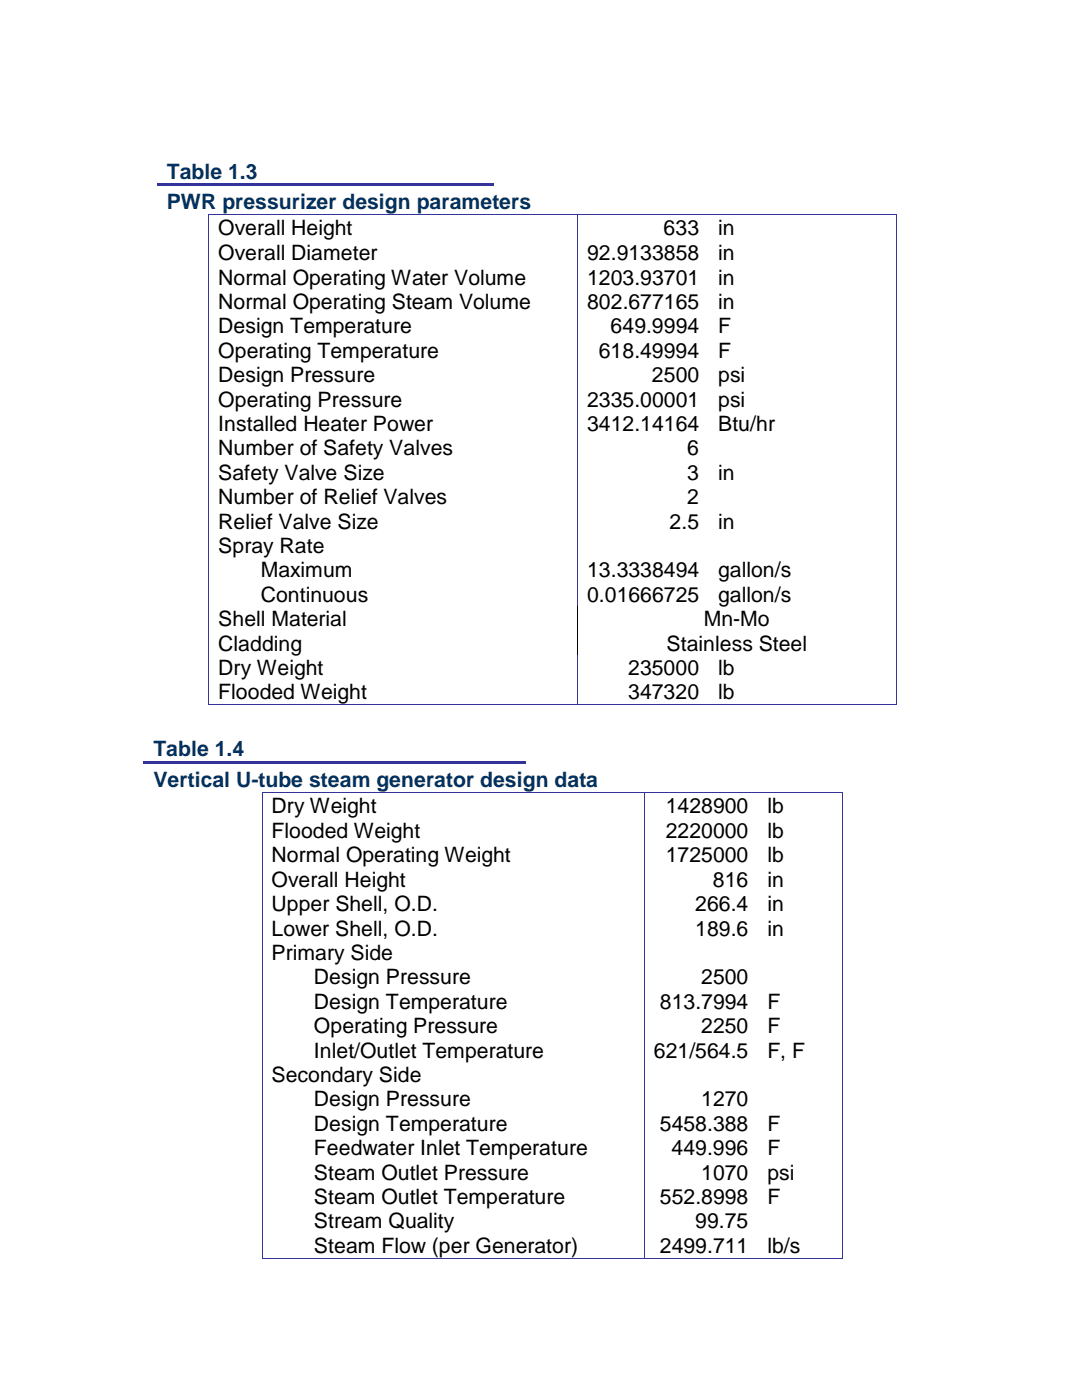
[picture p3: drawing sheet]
<svg xmlns="http://www.w3.org/2000/svg" width="216mm" height="279mm" viewBox="0 0 216 279" stroke-linecap="round" stroke-linejoin="round" font-family="sans-serif">
<defs><g id="words">
<g font-size="4.2" fill="#003365">
<text x="33.3" y="35.6">Table 1.3</text>
<text x="33.3" y="41.7">PWR pressurizer design parameters</text>
<text x="30.6" y="151">Table 1.4</text>
<text x="30.6" y="157">Vertical U-tube steam generator design data</text>
</g>
<g font-size="4.2">
<text x="43.6" y="46.9">Overall Height</text>
<text x="132.4" y="46.9">633</text>
<text x="143.3" y="46.9">in</text>
<text x="43.6" y="51.9">Overall Diameter</text>
<text x="117.1" y="51.9">92.9133858</text>
<text x="143.3" y="51.9">in</text>
<text x="43.6" y="56.8">Normal Operating Water Volume</text>
<text x="117.1" y="56.8">1203.93701</text>
<text x="143.3" y="56.8">in</text>
<text x="43.6" y="61.7">Normal Operating Steam Volume</text>
<text x="117.1" y="61.7">802.677165</text>
<text x="143.3" y="61.7">in</text>
<text x="43.6" y="66.5">Design Temperature</text>
<text x="43.6" y="71.4">Operating Temperature</text>
<text x="119.5" y="71.4">618.49994</text>
<text x="121.8" y="66.5">649.9994</text>
<text x="143.3" y="66.5">F</text>
<text x="143.3" y="71.4">F</text>
<text x="43.6" y="76.3">Design Pressure</text>
<text x="130.1" y="76.3">2500</text>
<text x="143.3" y="76.3">psi</text>
<text x="43.6" y="81.2">Operating Pressure</text>
<text x="117.1" y="81.2">2335.00001</text>
<text x="143.3" y="81.2">psi</text>
<text x="43.6" y="86">Installed Heater Power</text>
<text x="117.1" y="86">3412.14164</text>
<text x="143.3" y="86">Btu/hr</text>
<text x="43.6" y="90.9">Number of Safety Valves</text>
<text x="43.6" y="95.8">Safety Valve Size</text>
<text x="137.1" y="90.9">6</text>
<text x="137.1" y="95.8">3</text>
<text x="143.3" y="95.8">in</text>
<text x="43.6" y="100.6">Number of Relief Valves</text>
<text x="137.1" y="100.6">2</text>
<text x="43.6" y="105.5">Relief Valve Size</text>
<text x="133.6" y="105.5">2.5</text>
<text x="143.3" y="105.5">in</text>
<text x="43.6" y="110.4">Spray Rate</text>
<text x="52" y="115.2">Maximum</text>
<text x="117.1" y="115.2">13.3338494</text>
<text x="143.3" y="115.2">gallon/s</text>
<text x="43.6" y="125">Shell Material</text>
<text x="52" y="120.1">Continuous</text>
<text x="117.1" y="120.1">0.01666725</text>
<text x="140.4" y="125">Mn-Mo</text>
<text x="143.3" y="120.1">gallon/s</text>
<text x="43.6" y="129.8">Cladding</text>
<text x="133" y="129.8">Stainless Steel</text>
<text x="43.6" y="134.7">Dry Weight</text>
<text x="125.3" y="134.7">235000</text>
<text x="143.3" y="134.7">lb</text>
<text x="43.6" y="139.6">Flooded Weight</text>
<text x="125.3" y="139.6">347320</text>
<text x="143.3" y="139.6">lb</text>
<text x="54.2" y="162.2">Dry Weight</text>
<text x="54.2" y="167.3">Flooded Weight</text>
<text x="132.8" y="162.2">1428900</text>
<text x="132.8" y="167.3">2220000</text>
<text x="153.1" y="162.2">lb</text>
<text x="153.1" y="167.3">lb</text>
<text x="54.2" y="172.1">Normal Operating Weight</text>
<text x="132.8" y="172.1">1725000</text>
<text x="153.1" y="172.1">lb</text>
<text x="54.2" y="177">Overall Height</text>
<text x="142.2" y="177">816</text>
<text x="153.1" y="177">in</text>
<text x="54.2" y="181.9">Upper Shell, O.D.</text>
<text x="138.7" y="181.9">266.4</text>
<text x="153.1" y="181.9">in</text>
<text x="54.2" y="186.7">Lower Shell, O.D.</text>
<text x="54.2" y="191.6">Primary Side</text>
<text x="138.7" y="186.7">189.6</text>
<text x="153.1" y="186.7">in</text>
<text x="62.7" y="196.5">Design Pressure</text>
<text x="139.9" y="196.5">2500</text>
<text x="62.7" y="201.3">Design Temperature</text>
<text x="131.7" y="201.3">813.7994</text>
<text x="153.1" y="201.3">F</text>
<text x="62.7" y="206.2">Operating Pressure</text>
<text x="139.9" y="206.2">2250</text>
<text x="153.1" y="206.2">F</text>
<text x="54.2" y="215.9">Secondary Side</text>
<text x="62.7" y="211.1">Inlet/Outlet Temperature</text>
<text x="130.5" y="211.1">621/564.5</text>
<text x="153.1" y="211.1">F, F</text>
<text x="62.7" y="220.8">Design Pressure</text>
<text x="139.9" y="220.8">1270</text>
<text x="62.7" y="225.7">Design Temperature</text>
<text x="131.7" y="225.7">5458.388</text>
<text x="153.1" y="225.7">F</text>
<text x="62.7" y="230.5">Feedwater Inlet Temperature</text>
<text x="134" y="230.5">449.996</text>
<text x="153.1" y="230.5">F</text>
<text x="62.7" y="235.4">Steam Outlet Pressure</text>
<text x="139.9" y="235.4">1070</text>
<text x="153.1" y="235.4">psi</text>
<text x="62.7" y="240.3">Steam Outlet Temperature</text>
<text x="62.7" y="245.2">Stream Quality</text>
<text x="131.7" y="240.3">552.8998</text>
<text x="138.7" y="245.2">99.75</text>
<text x="153.1" y="240.3">F</text>
<text x="62.7" y="250">Steam Flow (per Generator)</text>
<text x="131.7" y="250">2499.711</text>
<text x="153.1" y="250">lb/s</text>
</g>
</g></defs>
<g fill="#339">
<path d="M31.4 36.6h67.2v.5h-67.2z"/>
<path d="M41.6 42.7h.1v.1h-.1z"/>
</g>
<path d="M41.7 42.8h73.4" fill="none" stroke="#339" stroke-width=".2"/>
<path d="M115.1 42.7h.2v.1h-.2z" fill="#339"/>
<path d="M115.3 42.8h9.4" fill="none" stroke="#339" stroke-width=".2"/>
<path d="M124.7 42.7h.1v.1h-.1z" fill="#339"/>
<path d="M124.8 42.8h6.3" fill="none" stroke="#339" stroke-width=".2"/>
<path d="M131.1 42.7h.2v.1h-.2z" fill="#339"/>
<path d="M131.3 42.8h10.1" fill="none" stroke="#339" stroke-width=".2"/>
<path d="M141.4 42.7h.2v.1h-.2z" fill="#339"/>
<path d="M141.6 42.8h2.9" fill="none" stroke="#339" stroke-width=".2"/>
<path d="M144.5 42.7h.2v.1h-.2z" fill="#339"/>
<path d="M144.7 42.8h26" fill="none" stroke="#339" stroke-width=".2"/>
<path d="M170.7 42.7h.2v.1h-.2z" fill="#339"/>
<path d="M170.9 42.8h7.8" fill="none" stroke="#339" stroke-width=".2"/>
<path d="M178.7 42.7h.2v.1h-.2z" fill="#339"/>
<path d="M41.7 42.8v97.7M115.2 42.8v78.3M178.8 42.8v92.9M115.2 130.8v4.9" fill="none" stroke="#339" stroke-width=".2"/>
<path d="M115.2 121.1v9.7" fill="none" stroke="#000" stroke-width=".2"/>
<path d="M41.6 140.5h.1v.2h-.1z" fill="#339"/>
<path d="M115.2 135.7v4.8M41.7 140.6h73.4" fill="none" stroke="#339" stroke-width=".2"/>
<path d="M115.1 140.5h.2v.2h-.2z" fill="#339"/>
<path d="M115.3 140.6h26.1" fill="none" stroke="#339" stroke-width=".2"/>
<path d="M141.1 140.5h.2v.2h-.2z" fill="#339"/>
<path d="M178.8 135.7v4.8M141.3 140.6h37.4" fill="none" stroke="#339" stroke-width=".2"/>
<g fill="#339">
<path d="M178.7 140.5h.2v.2h-.2z"/>
<path d="M28.7 151.9h76.3v.5h-76.3z"/>
<path d="M52.2 158h.2v.2h-.2z"/>
</g>
<path d="M52.4 158.1h76.1" fill="none" stroke="#339" stroke-width=".2"/>
<path d="M128.5 158h.2v.2h-.2z" fill="#339"/>
<path d="M128.7 158.1h6.9" fill="none" stroke="#339" stroke-width=".2"/>
<path d="M135.6 158h.2v.2h-.2z" fill="#339"/>
<path d="M135.8 158.1h4.8" fill="none" stroke="#339" stroke-width=".2"/>
<path d="M140.6 158h.2v.2h-.2z" fill="#339"/>
<path d="M140.8 158.1h10.4" fill="none" stroke="#339" stroke-width=".2"/>
<g fill="#339">
<path d="M151.2 158h.2v.2h-.2z"/>
<path d="M151.4 158h.8v.2h-.8z"/>
<path d="M152.2 158h.2v.2h-.2z"/>
</g>
<path d="M152.4 158.1h15.7" fill="none" stroke="#339" stroke-width=".2"/>
<path d="M168.1 158h.1v.2h-.1z" fill="#339"/>
<path d="M52.3 158.2v92.8M128.6 158.2v87.9M168.1 158.2v87.9" fill="none" stroke="#339" stroke-width=".2"/>
<path d="M52.2 251h.2v.2h-.2z" fill="#339"/>
<path d="M52.4 251.1h76.1M128.6 246.1v4.9" fill="none" stroke="#339" stroke-width=".2"/>
<path d="M128.5 251h.2v.2h-.2z" fill="#339"/>
<path d="M128.7 251.1h22.5" fill="none" stroke="#339" stroke-width=".2"/>
<path d="M151 251h.1v.2h-.1z" fill="#339"/>
<path d="M151.1 251.1h17M168.1 246.1v4.9" fill="none" stroke="#339" stroke-width=".2"/>
<path d="M168.1 251h.1v.2h-.1z" fill="#339"/>
<use href="#words"/>
</svg>
